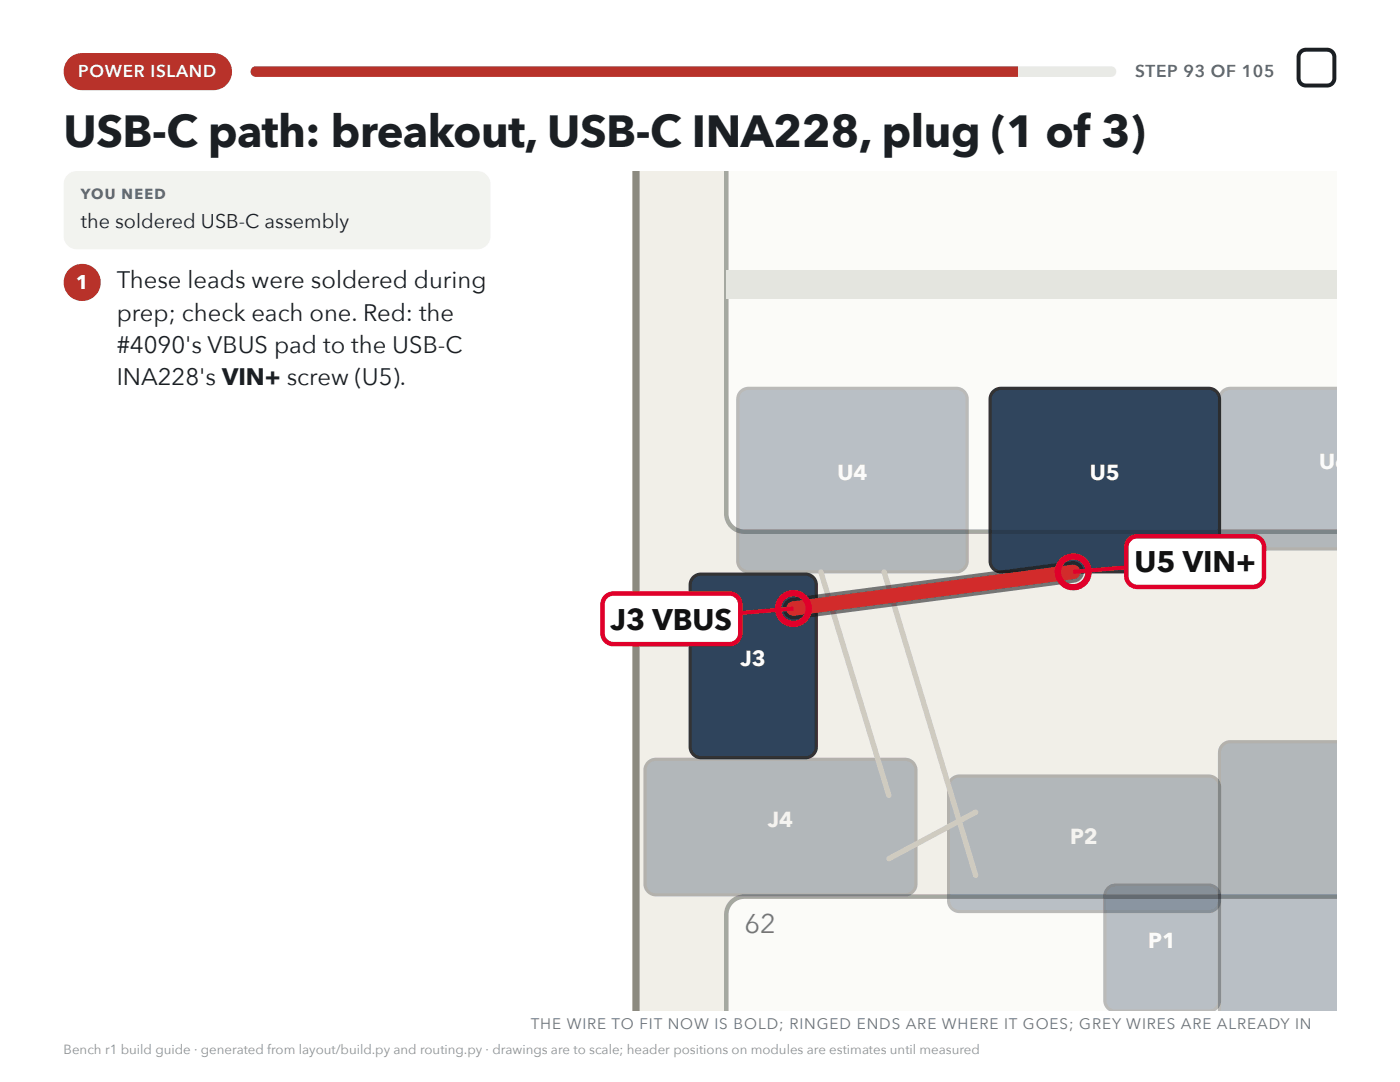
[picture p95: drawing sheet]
<svg xmlns="http://www.w3.org/2000/svg" width="279mm" height="216mm" viewBox="0 0 279 216" stroke-linecap="round" stroke-linejoin="round" font-family="sans-serif">
<defs><g id="words">
<text font-size="9" fill="#1b1f23" x="12.7" y="29.4">USB-C path: breakout, USB-C INA228, plug (1 of 3)</text>
<g font-size="5.9" fill="#111">
<text x="226.4" y="114.2">U5 VIN+</text>
<text x="121.8" y="125.6">J3 VB</text>
<text x="138.2" y="125.6">US</text>
</g>
<text font-size="5.4" fill="#777" x="148.6" y="186.1">62</text>
<g font-size="4.8" fill="#1b1f23">
<text x="23.3" y="57.4">These leads were soldered during</text>
<text x="23.3" y="64">prep; check each one. Red: the</text>
<text x="23.3" y="70.4">#4090's VBUS pad to the USB-C</text>
<text x="23.3" y="76.7">INA228's VIN+ screw (U5).</text>
</g>
<g font-size="4.3" fill="#fff">
<text x="167.1" y="95.8">U4</text>
<text x="217.5" y="95.8">U5</text>
<text x="263.3" y="93.5">U6</text>
<text x="147.8" y="132.9">J3</text>
<text x="153.2" y="165">J4</text>
<text x="213.6" y="168.4">P2</text>
<text x="229.2" y="189.2">P1</text>
</g>
<text font-size="4" fill="#1b1f23" x="16.1" y="45.5">the soldered USB-C assembly</text>
<text font-size="4" fill="#fff" x="15.1" y="57.7">1</text>
<text font-size="3.4" fill="#fff" x="15.6" y="15.3">POWER ISLAND</text>
<text font-size="3.4" fill="#59626b" x="226.6" y="15.3">STEP 93 OF 105</text>
<text font-size="3" fill="#6b737b" x="105.9" y="205.3">THE WIRE TO FIT NOW IS BOLD; RINGED ENDS ARE WHERE IT GOES; GREY WIRES ARE ALREADY IN</text>
<text font-size="2.9" fill="#59626b" x="16.1" y="39.7">YOU NEED</text>
<text font-size="2.6" fill="#8a9198" x="12.7" y="210.3">Bench r1 build guide · generated from layout/build.py and routing.py · drawings are to scale; header positions on modules are estimates until measured</text>
</g></defs>
<path d="M13.8 11.7l1.2-.8 1.2-.3h26.4a3.7 3.7 0 0 1 3.7 3.7 3.7 3.7 0 0 1-3.7 3.7h-26.2a3.7 3.7 0 0 1-3.4-2.3 3.7 3.7 0 0 1 .8-4z" fill="#b8322a"/>
<path d="M50.3 13.5l.8-.3h170.6a1.06 1.06 0 0 1 1.1 1.1 1.06 1.06 0 0 1-1.1 1h-170.6a1.06 1.06 0 0 1-1-.6 1.06 1.06 0 0 1 .2-1.2z" fill="#e9eae6"/>
<path d="M50 13.2h153.2v2.1h-153.2z" fill="#b8322a"/>
<path d="M13.5 34.9l.8-.6 1-.2h79.9a2.64 2.64 0 0 1 2.7 2.7v10.3a2.65 2.65 0 0 1-2.7 2.6h-79.9a2.65 2.65 0 0 1-2.6-2.6v-10.5l.3-1z" fill="#f2f3ef"/>
<path d="M126.9 34.1h139.9v167.6h-139.9z" fill="#f1efe8"/>
<path d="M126.9 34.1v167.6" fill="none" stroke="#8c8a80" stroke-width="1.4" stroke-linecap="butt"/>
<path d="M144.9 34.1h121.9v72h-118.2a3.6 3.6 0 0 1-3.7-3.6z" fill="#fbfbf8"/>
<path d="M144.9 34.1v68.4a3.6 3.6 0 0 0 3.7 3.6h118.2" fill="none" stroke="#a5a8a0" stroke-width=".9" stroke-linecap="butt"/>
<path d="M144.9 54h121.9v5.7h-121.9z" fill="#e4e5df"/>
<path d="M146 180l1.2-.8 1.4-.3h118.2v22.8h-121.9l.1-19.4 .3-1.4z" fill="#fbfbf8"/>
<path d="M266.8 178.9h-118.2a3.6 3.6 0 0 0-3.7 3.6v19.2" fill="none" stroke="#a5a8a0" stroke-width=".9" stroke-linecap="butt"/>
<path d="M147.9 78.1a2.16 2.16 0 0 1 1.5-.6h41.5a2.16 2.16 0 0 1 2.1 2.1v32.3a2.16 2.16 0 0 1-2.1 2.2h-41.5a2.16 2.16 0 0 1-2.2-2.2v-32.3a2.16 2.16 0 0 1 .7-1.5z" fill="#1e3550"/>
<path d="M147.9 78.1a2.16 2.16 0 0 1 1.5-.6h41.5a2.16 2.16 0 0 1 2.1 2.1v32.3a2.16 2.16 0 0 1-2.1 2.2h-41.5a2.16 2.16 0 0 1-2.2-2.2v-32.3a2.16 2.16 0 0 1 .7-1.5z" fill="none" stroke="#222" stroke-width=".63" stroke-linecap="butt"/>
<path d="M198.2 78.1a2.16 2.16 0 0 1 1.6-.6h41.4a2.16 2.16 0 0 1 2.2 2.1v32.3a2.16 2.16 0 0 1-2.2 2.2h-41.4a2.16 2.16 0 0 1-2.2-2.2v-32.3a2.16 2.16 0 0 1 .6-1.5z" fill="#1e3550"/>
<path d="M198.2 78.1a2.16 2.16 0 0 1 1.6-.6h41.4a2.16 2.16 0 0 1 2.2 2.1v32.3a2.16 2.16 0 0 1-2.2 2.2h-41.4a2.16 2.16 0 0 1-2.2-2.2v-32.3a2.16 2.16 0 0 1 .6-1.5z" fill="none" stroke="#222" stroke-width=".63" stroke-linecap="butt"/>
<path d="M244 78.1a2.16 2.16 0 0 1 1.5-.6h21.3v32h-21.3a2.16 2.16 0 0 1-2.1-2.1v-27.8a2.16 2.16 0 0 1 .6-1.5z" fill="#1e3550"/>
<path d="M266.8 77.5h-21.3a2.16 2.16 0 0 0-2.1 2.1v27.8a2.16 2.16 0 0 0 2.1 2.1h21.3" fill="none" stroke="#222" stroke-width=".63" stroke-linecap="butt"/>
<path d="M244 148.6a2.16 2.16 0 0 1 1.5-.6h21.3v53.7h-23.4v-51.5a2.16 2.16 0 0 1 .6-1.6z" fill="#1e3550"/>
<path d="M266.8 148h-21.3a2.16 2.16 0 0 0-2.1 2.2v51.5" fill="none" stroke="#222" stroke-width=".63" stroke-linecap="butt"/>
<path d="M221.1 177.2a2.16 2.16 0 0 1 1.6-.6h18.5a2.16 2.16 0 0 1 2.2 2.2v20.8a1.97 1.97 0 0 1-2.2 2.1h-18.5a1.97 1.97 0 0 1-2.2-2.1v-20.8a2.16 2.16 0 0 1 .6-1.6z" fill="#1e3550"/>
<path d="M221.9 201.7a2.16 2.16 0 0 1-1.4-2.1v-20.8a2.16 2.16 0 0 1 2.2-2.2h18.5a2.16 2.16 0 0 1 2.2 2.2v20.8a2.16 2.16 0 0 1-1.5 2.1" fill="none" stroke="#222" stroke-width=".63" stroke-linecap="butt"/>
<path d="M189.9 155.5a2.16 2.16 0 0 1 1.6-.7h49.7a2.16 2.16 0 0 1 2.2 2.2v22.7a2.16 2.16 0 0 1-2.2 2.2h-49.7a2.16 2.16 0 0 1-2.2-2.2v-22.7a2.16 2.16 0 0 1 .6-1.5z" fill="#1e3550"/>
<path d="M189.9 155.5a2.16 2.16 0 0 1 1.6-.7h49.7a2.16 2.16 0 0 1 2.2 2.2v22.7a2.16 2.16 0 0 1-2.2 2.2h-49.7a2.16 2.16 0 0 1-2.2-2.2v-22.7a2.16 2.16 0 0 1 .6-1.5z" fill="none" stroke="#222" stroke-width=".63" stroke-linecap="butt"/>
<path d="M129.4 152.1a2.16 2.16 0 0 1 1.5-.6h49.7a2.16 2.16 0 0 1 2.2 2.2v22.7a2.16 2.16 0 0 1-2.2 2.2h-49.7a2.16 2.16 0 0 1-2.2-2.2v-22.7a2.16 2.16 0 0 1 .7-1.6z" fill="#1e3550"/>
<path d="M129.4 152.1a2.16 2.16 0 0 1 1.5-.6h49.7a2.16 2.16 0 0 1 2.2 2.2v22.7a2.16 2.16 0 0 1-2.2 2.2h-49.7a2.16 2.16 0 0 1-2.2-2.2v-22.7a2.16 2.16 0 0 1 .7-1.6z" fill="none" stroke="#222" stroke-width=".63" stroke-linecap="butt"/>
<path d="M138.4 115.2a2.16 2.16 0 0 1 1.5-.6h20.9a2.16 2.16 0 0 1 2.1 2.1v32.3a2.16 2.16 0 0 1-2.1 2.2h-20.9a2.16 2.16 0 0 1-2.2-2.2v-32.3a2.16 2.16 0 0 1 .7-1.5z" fill="#1e3550"/>
<path d="M138.4 115.2a2.16 2.16 0 0 1 1.5-.6h20.9a2.16 2.16 0 0 1 2.1 2.1v32.3a2.16 2.16 0 0 1-2.1 2.2h-20.9a2.16 2.16 0 0 1-2.2-2.2v-32.3a2.16 2.16 0 0 1 .7-1.5z" fill="none" stroke="#222" stroke-width=".63" stroke-linecap="butt"/>
<path d="M163.8 114.1l13.6 44.6M176.4 114.1l18.3 60.6M194.7 162.1l-17.3 9.2" fill="none" stroke="#cfcbc0" stroke-width="1.1"/>
<path d="M214.2 114.1l-55.9 7.3" fill="none" stroke="#111" stroke-width="4.3"/>
<path d="M214.2 114.1l-55.9 7.3" fill="none" stroke="#d22b2b" stroke-width="2.9"/>
<path d="M158.3 121.4l-24.3 2.1" fill="none" stroke="#e0002a" stroke-width=".81" stroke-linecap="butt"/>
<circle cx="158.3" cy="121.4" r="3.1" fill="none" stroke="#e0002a" stroke-width="1.3" stroke-linecap="butt"/>
<path d="M120.9 119.1a2.16 2.16 0 0 1 1.5-.7h23.2a2.16 2.16 0 0 1 2.1 2.2v5.8a2.16 2.16 0 0 1-2.1 2.1h-23.2a2.16 2.16 0 0 1-2.1-2.1v-5.8a2.16 2.16 0 0 1 .6-1.5z" fill="#fff"/>
<path d="M120.9 119.1a2.16 2.16 0 0 1 1.5-.7h23.2a2.16 2.16 0 0 1 2.1 2.2v5.8a2.16 2.16 0 0 1-2.1 2.1h-23.2a2.16 2.16 0 0 1-2.1-2.1v-5.8a2.16 2.16 0 0 1 .6-1.5z" fill="none" stroke="#e0002a" stroke-width=".9" stroke-linecap="butt"/>
<path d="M238.5 112.1l-24.3 2" fill="none" stroke="#e0002a" stroke-width=".81" stroke-linecap="butt"/>
<circle cx="214.2" cy="114.1" r="3.1" fill="none" stroke="#e0002a" stroke-width="1.3" stroke-linecap="butt"/>
<path d="M225.4 107.6a2.16 2.16 0 0 1 1.5-.6h23.2a2.16 2.16 0 0 1 2.2 2.2v5.7a2.16 2.16 0 0 1-2.2 2.2h-23.2a2.16 2.16 0 0 1-2.1-2.2v-5.7a2.16 2.16 0 0 1 .6-1.6z" fill="#fff"/>
<path d="M225.4 107.6a2.16 2.16 0 0 1 1.5-.6h23.2a2.16 2.16 0 0 1 2.2 2.2v5.7a2.16 2.16 0 0 1-2.2 2.2h-23.2a2.16 2.16 0 0 1-2.1-2.2v-5.7a2.16 2.16 0 0 1 .6-1.6z" fill="none" stroke="#e0002a" stroke-width=".9" stroke-linecap="butt"/>
<path d="M259.6 10.3l.9-.4h4.3a1.45 1.45 0 0 1 1.5 1.5v4.2a1.45 1.45 0 0 1-1.5 1.5h-4.2a1.45 1.45 0 0 1-1.4-1.5v-4.4z" fill="none" stroke="#1b1f23" stroke-width=".79" stroke-linecap="butt"/>
<circle cx="16.4" cy="56.4" r="3.7" fill="#b8322a"/>
<use href="#words"/>
</svg>
